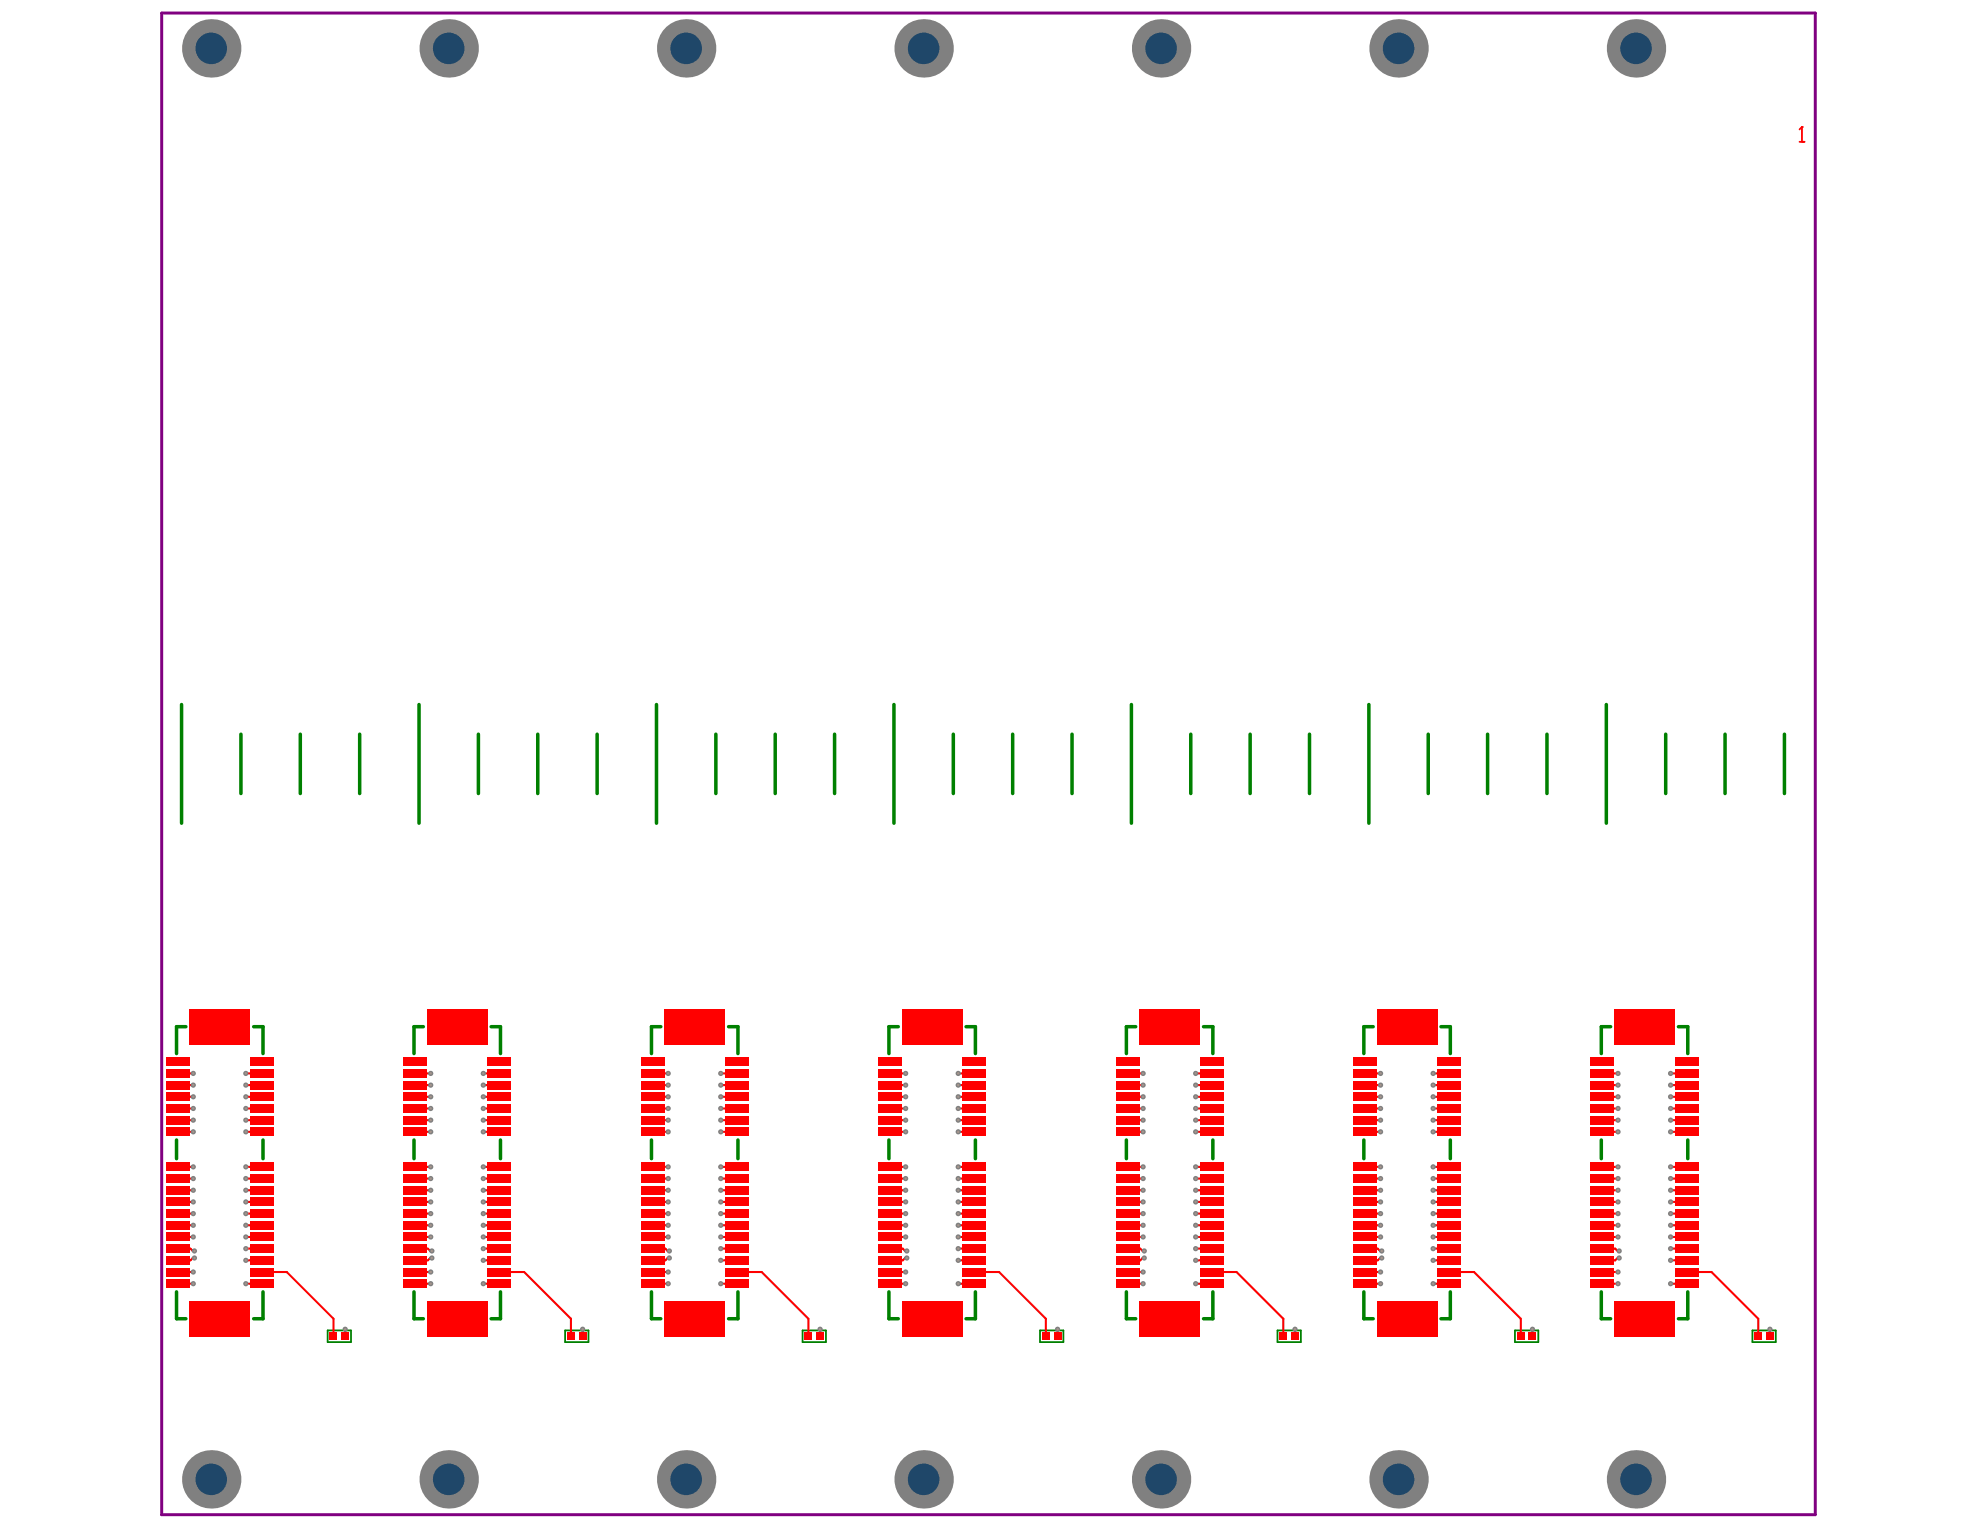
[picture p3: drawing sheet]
<svg xmlns="http://www.w3.org/2000/svg" width="279mm" height="216mm" viewBox="0 0 279 216" stroke-linecap="round" stroke-linejoin="round" font-family="sans-serif">
<path d="M22.8 1.8h233.4v211.9h-233.4z" fill="none" stroke="#800080" stroke-width=".42"/>
<g fill="#a6968d">
<circle cx="235.7" cy="181.1" r=".17"/>
<circle cx="228.3" cy="159.7" r=".17"/>
<circle cx="228.3" cy="164.7" r=".17"/>
<circle cx="235.7" cy="164.7" r=".17"/>
<circle cx="235.7" cy="159.7" r=".17"/>
<circle cx="228.3" cy="151.5" r=".17"/>
<circle cx="235.7" cy="151.5" r=".17"/>
<circle cx="235.7" cy="174.6" r=".17"/>
<circle cx="228.3" cy="179.5" r=".16"/>
<circle cx="249.8" cy="187.6" r=".16"/>
<circle cx="228.3" cy="168" r=".17"/>
<circle cx="235.7" cy="169.6" r=".17"/>
<circle cx="228.3" cy="169.6" r=".17"/>
<circle cx="235.7" cy="171.3" r=".17"/>
<circle cx="228.3" cy="171.3" r=".17"/>
<circle cx="235.7" cy="172.9" r=".17"/>
<circle cx="228.3" cy="172.9" r=".17"/>
<circle cx="235.7" cy="176.2" r=".17"/>
<circle cx="235.7" cy="177.8" r=".17"/>
<circle cx="228.3" cy="181.1" r=".16"/>
<circle cx="235.7" cy="168" r=".17"/>
<circle cx="228.3" cy="166.3" r=".17"/>
<circle cx="235.7" cy="166.3" r=".17"/>
<circle cx="228.3" cy="158.1" r=".17"/>
<circle cx="235.7" cy="158.1" r=".17"/>
<circle cx="228.3" cy="156.4" r=".17"/>
<circle cx="235.7" cy="156.4" r=".17"/>
<circle cx="228.3" cy="154.8" r=".17"/>
<circle cx="235.7" cy="154.8" r=".17"/>
<circle cx="228.3" cy="153.1" r=".17"/>
<circle cx="235.7" cy="153.1" r=".17"/>
<circle cx="228.5" cy="177.5" r=".17"/>
<circle cx="228.5" cy="176.5" r=".17"/>
<circle cx="228.3" cy="174.6" r=".16"/>
<circle cx="202.2" cy="181.1" r=".16"/>
<circle cx="194.8" cy="159.7" r=".17"/>
<circle cx="194.8" cy="164.7" r=".17"/>
<circle cx="202.2" cy="164.7" r=".17"/>
<circle cx="202.2" cy="159.7" r=".17"/>
<circle cx="194.8" cy="151.5" r=".17"/>
<circle cx="202.2" cy="151.5" r=".17"/>
<circle cx="202.2" cy="174.6" r=".16"/>
<circle cx="194.8" cy="179.5" r=".17"/>
<circle cx="216.2" cy="187.6" r=".16"/>
<circle cx="194.8" cy="168" r=".17"/>
<circle cx="202.2" cy="169.6" r=".17"/>
<circle cx="194.8" cy="169.6" r=".17"/>
<circle cx="202.2" cy="171.3" r=".17"/>
<circle cx="194.8" cy="171.3" r=".17"/>
<circle cx="202.2" cy="172.9" r=".17"/>
<circle cx="194.8" cy="172.9" r=".17"/>
<circle cx="202.2" cy="176.2" r=".17"/>
<circle cx="202.2" cy="177.8" r=".16"/>
<circle cx="194.8" cy="181.1" r=".16"/>
<circle cx="202.2" cy="168" r=".17"/>
<circle cx="194.8" cy="166.3" r=".17"/>
<circle cx="202.2" cy="166.3" r=".17"/>
<circle cx="194.8" cy="158.1" r=".17"/>
<circle cx="202.2" cy="158.1" r=".17"/>
<circle cx="194.8" cy="156.4" r=".17"/>
<circle cx="202.2" cy="156.4" r=".17"/>
<circle cx="194.8" cy="154.8" r=".17"/>
<circle cx="202.2" cy="154.8" r=".17"/>
<circle cx="194.8" cy="153.1" r=".17"/>
<circle cx="202.2" cy="153.1" r=".17"/>
<circle cx="195" cy="177.5" r=".17"/>
<circle cx="195" cy="176.5" r=".17"/>
<circle cx="194.8" cy="174.6" r=".16"/>
<circle cx="168.7" cy="181.1" r=".16"/>
<circle cx="161.3" cy="159.7" r=".17"/>
<circle cx="161.3" cy="164.7" r=".17"/>
<circle cx="168.7" cy="164.7" r=".17"/>
<circle cx="168.7" cy="159.7" r=".17"/>
<circle cx="161.3" cy="151.5" r=".17"/>
<circle cx="168.7" cy="151.5" r=".17"/>
<circle cx="168.7" cy="174.6" r=".16"/>
<circle cx="161.3" cy="179.5" r=".16"/>
<circle cx="182.7" cy="187.6" r=".16"/>
<circle cx="161.3" cy="168" r=".17"/>
<circle cx="168.7" cy="169.6" r=".17"/>
<circle cx="161.3" cy="169.6" r=".17"/>
<circle cx="168.7" cy="171.3" r=".17"/>
<circle cx="161.3" cy="171.3" r=".17"/>
<circle cx="168.7" cy="172.9" r=".17"/>
<circle cx="161.3" cy="172.9" r=".17"/>
<circle cx="168.7" cy="176.2" r=".17"/>
<circle cx="168.7" cy="177.8" r=".16"/>
<circle cx="161.3" cy="181.1" r=".16"/>
<circle cx="168.7" cy="168" r=".17"/>
<circle cx="161.3" cy="166.3" r=".17"/>
<circle cx="168.7" cy="166.3" r=".17"/>
<circle cx="161.3" cy="158.1" r=".17"/>
<circle cx="168.7" cy="158.1" r=".17"/>
<circle cx="161.3" cy="156.4" r=".17"/>
<circle cx="168.7" cy="156.4" r=".17"/>
<circle cx="161.3" cy="154.8" r=".17"/>
<circle cx="168.7" cy="154.8" r=".17"/>
<circle cx="161.3" cy="153.1" r=".17"/>
<circle cx="168.7" cy="153.1" r=".17"/>
<circle cx="161.5" cy="177.5" r=".17"/>
<circle cx="161.5" cy="176.5" r=".17"/>
<circle cx="161.3" cy="174.6" r=".16"/>
<circle cx="135.2" cy="181.1" r=".16"/>
<circle cx="127.8" cy="159.7" r=".17"/>
<circle cx="127.8" cy="164.7" r=".17"/>
<circle cx="135.2" cy="164.7" r=".17"/>
<circle cx="135.2" cy="159.7" r=".17"/>
<circle cx="127.8" cy="151.5" r=".17"/>
<circle cx="135.2" cy="151.5" r=".17"/>
<circle cx="135.2" cy="174.6" r=".16"/>
<circle cx="127.8" cy="179.5" r=".16"/>
<circle cx="149.2" cy="187.6" r=".17"/>
<circle cx="127.8" cy="168" r=".17"/>
<circle cx="135.2" cy="169.6" r=".17"/>
<circle cx="127.8" cy="169.6" r=".17"/>
<circle cx="135.2" cy="171.3" r=".17"/>
<circle cx="127.8" cy="171.3" r=".17"/>
<circle cx="135.2" cy="172.9" r=".17"/>
<circle cx="127.8" cy="172.9" r=".17"/>
<circle cx="135.2" cy="176.2" r=".17"/>
<circle cx="135.2" cy="177.8" r=".16"/>
<circle cx="127.8" cy="181.1" r=".16"/>
<circle cx="135.2" cy="168" r=".17"/>
<circle cx="127.8" cy="166.3" r=".17"/>
<circle cx="135.2" cy="166.3" r=".17"/>
<circle cx="127.8" cy="158.1" r=".17"/>
<circle cx="135.2" cy="158.1" r=".17"/>
<circle cx="127.8" cy="156.4" r=".17"/>
<circle cx="135.2" cy="156.4" r=".17"/>
<circle cx="127.8" cy="154.8" r=".17"/>
<circle cx="135.2" cy="154.8" r=".17"/>
<circle cx="127.8" cy="153.1" r=".17"/>
<circle cx="135.2" cy="153.1" r=".17"/>
<circle cx="128" cy="177.5" r=".17"/>
<circle cx="128" cy="176.5" r=".17"/>
<circle cx="127.8" cy="174.6" r=".16"/>
<circle cx="101.7" cy="181.1" r=".16"/>
<circle cx="94.3" cy="159.7" r=".17"/>
<circle cx="94.3" cy="164.7" r=".17"/>
<circle cx="101.7" cy="164.7" r=".17"/>
<circle cx="101.7" cy="159.7" r=".17"/>
<circle cx="94.3" cy="151.5" r=".17"/>
<circle cx="101.7" cy="151.5" r=".17"/>
<circle cx="101.7" cy="174.6" r=".16"/>
<circle cx="94.3" cy="179.5" r=".17"/>
<circle cx="115.7" cy="187.6" r=".16"/>
<circle cx="94.3" cy="168" r=".17"/>
<circle cx="101.7" cy="169.6" r=".17"/>
<circle cx="94.3" cy="169.6" r=".17"/>
<circle cx="101.7" cy="171.3" r=".17"/>
<circle cx="94.3" cy="171.3" r=".17"/>
<circle cx="101.7" cy="172.9" r=".17"/>
<circle cx="94.3" cy="172.9" r=".17"/>
<circle cx="101.7" cy="176.2" r=".17"/>
<circle cx="101.7" cy="177.8" r=".16"/>
<circle cx="94.3" cy="181.1" r=".17"/>
<circle cx="101.7" cy="168" r=".17"/>
<circle cx="94.3" cy="166.3" r=".17"/>
<circle cx="101.7" cy="166.3" r=".17"/>
<circle cx="94.3" cy="158.1" r=".17"/>
<circle cx="101.7" cy="158.1" r=".17"/>
<circle cx="94.3" cy="156.4" r=".17"/>
<circle cx="101.7" cy="156.4" r=".17"/>
<circle cx="94.3" cy="154.8" r=".17"/>
<circle cx="101.7" cy="154.8" r=".17"/>
<circle cx="94.3" cy="153.1" r=".17"/>
<circle cx="101.7" cy="153.1" r=".17"/>
<circle cx="94.5" cy="177.5" r=".17"/>
<circle cx="94.5" cy="176.5" r=".17"/>
<circle cx="94.3" cy="174.6" r=".17"/>
<circle cx="68.2" cy="181.1" r=".16"/>
<circle cx="60.8" cy="159.7" r=".17"/>
<circle cx="60.8" cy="164.7" r=".17"/>
<circle cx="68.2" cy="164.7" r=".17"/>
<circle cx="68.2" cy="159.7" r=".17"/>
<circle cx="60.8" cy="151.5" r=".17"/>
<circle cx="68.2" cy="151.5" r=".17"/>
<circle cx="68.2" cy="174.6" r=".16"/>
<circle cx="60.8" cy="179.5" r=".16"/>
<circle cx="82.2" cy="187.6" r=".16"/>
<circle cx="60.8" cy="168" r=".17"/>
<circle cx="68.2" cy="169.6" r=".17"/>
<circle cx="60.8" cy="169.6" r=".17"/>
<circle cx="68.2" cy="171.3" r=".17"/>
<circle cx="60.8" cy="171.3" r=".17"/>
<circle cx="68.2" cy="172.9" r=".17"/>
<circle cx="60.8" cy="172.9" r=".17"/>
<circle cx="68.2" cy="176.2" r=".17"/>
<circle cx="68.2" cy="177.8" r=".16"/>
<circle cx="60.8" cy="181.1" r=".16"/>
<circle cx="68.2" cy="168" r=".17"/>
<circle cx="60.8" cy="166.3" r=".17"/>
<circle cx="68.2" cy="166.3" r=".17"/>
<circle cx="60.8" cy="158.1" r=".17"/>
<circle cx="68.2" cy="158.1" r=".17"/>
<circle cx="60.8" cy="156.4" r=".17"/>
<circle cx="68.2" cy="156.4" r=".17"/>
<circle cx="60.8" cy="154.8" r=".17"/>
<circle cx="68.2" cy="154.8" r=".17"/>
<circle cx="60.8" cy="153.1" r=".17"/>
<circle cx="68.2" cy="153.1" r=".17"/>
<circle cx="60.9" cy="177.5" r=".17"/>
<circle cx="60.9" cy="176.5" r=".17"/>
<circle cx="60.8" cy="174.6" r=".16"/>
<circle cx="27.3" cy="174.6" r=".16"/>
<circle cx="27.4" cy="176.5" r=".17"/>
<circle cx="27.4" cy="177.5" r=".17"/>
<circle cx="34.7" cy="153.1" r=".17"/>
<circle cx="27.3" cy="153.1" r=".17"/>
<circle cx="34.7" cy="154.8" r=".17"/>
<circle cx="27.3" cy="154.8" r=".17"/>
<circle cx="34.7" cy="156.4" r=".17"/>
<circle cx="27.3" cy="156.4" r=".17"/>
<circle cx="34.7" cy="158.1" r=".17"/>
<circle cx="27.3" cy="158.1" r=".17"/>
<circle cx="34.7" cy="166.3" r=".17"/>
<circle cx="27.3" cy="166.3" r=".17"/>
<circle cx="34.7" cy="168" r=".17"/>
<circle cx="27.3" cy="181.1" r=".16"/>
<circle cx="34.7" cy="177.8" r=".16"/>
<circle cx="34.7" cy="176.2" r=".17"/>
<circle cx="27.3" cy="172.9" r=".17"/>
<circle cx="34.7" cy="172.9" r=".17"/>
<circle cx="27.3" cy="171.3" r=".17"/>
<circle cx="34.7" cy="171.3" r=".17"/>
<circle cx="27.3" cy="169.6" r=".17"/>
<circle cx="34.7" cy="169.6" r=".17"/>
<circle cx="27.3" cy="168" r=".17"/>
<circle cx="48.7" cy="187.6" r=".16"/>
<circle cx="27.3" cy="179.5" r=".16"/>
<circle cx="34.7" cy="174.6" r=".16"/>
<circle cx="34.7" cy="151.5" r=".17"/>
<circle cx="27.3" cy="151.5" r=".17"/>
<circle cx="34.7" cy="159.7" r=".17"/>
<circle cx="34.7" cy="164.7" r=".17"/>
<circle cx="27.3" cy="164.7" r=".17"/>
<circle cx="27.3" cy="159.7" r=".17"/>
<circle cx="34.7" cy="181.1" r=".16"/>
</g>
<g fill="none" stroke="#008000" stroke-width=".49">
<path d="M25.6 99.4v16.8M59.1 99.4v16.8M92.6 99.4v16.8M126.1 99.4v16.8M159.7 99.4v16.8M193.2 99.4v16.8M226.7 99.4v16.8M34 103.6v8.4M42.4 103.6v8.4M50.8 103.6v8.4M67.5 103.6v8.4M75.9 103.6v8.4"/>
<path d="M84.3 103.6v8.4M101 103.6v8.4M109.4 103.6v8.4M117.8 103.6v8.4M134.5 103.6v8.4M142.9 103.6v8.4M151.3 103.6v8.4M168 103.6v8.4M176.4 103.6v8.4M184.8 103.6v8.4M201.5 103.6v8.4M209.9 103.6v8.4"/>
<path d="M218.3 103.6v8.4M235 103.6v8.4M243.4 103.6v8.4M251.8 103.6v8.4M26.2 144.9h-1.3v3.8M35.8 144.9h1.3v3.8M59.7 144.9h-1.3v3.8M69.3 144.9h1.3v3.8M93.2 144.9h-1.3v3.8M102.8 144.9h1.3v3.8M126.8 144.9h-1.4v3.8M136.3 144.9h1.3v3.8"/>
<path d="M160.3 144.9h-1.4v3.8M169.8 144.9h1.3v3.8M193.8 144.9h-1.3v3.8M203.3 144.9h1.4v3.8M227.3 144.9h-1.3v3.8M236.8 144.9h1.4v3.8M24.9 160.9v2.6M37.1 160.9v2.6M58.4 160.9v2.6M70.6 160.9v2.6M91.9 160.9v2.6M104.1 160.9v2.6"/>
<path d="M125.4 160.9v2.6M137.6 160.9v2.6M158.9 160.9v2.6M171.1 160.9v2.6M192.5 160.9v2.6M204.7 160.9v2.6M226 160.9v2.6M238.2 160.9v2.6M24.9 182.3v3.8h1.3M37.1 182.3v3.8h-1.3M58.4 182.3v3.8h1.3M70.6 182.3v3.8h-1.3"/>
<path d="M91.9 182.3v3.8h1.3M104.1 182.3v3.8h-1.3M125.4 182.3v3.8h1.4M137.6 182.3v3.8h-1.3M158.9 182.3v3.8h1.4M171.1 182.3v3.8h-1.3M192.5 182.3v3.8h1.3M204.7 182.3v3.8h-1.4M226 182.3v3.8h1.3M238.2 182.3v3.8h-1.4"/>
</g>
<path d="M46.2 187.7h3.3v1.7h-3.3zM79.7 187.7h3.3v1.7h-3.3zM113.3 187.7h3.2v1.7h-3.2zM146.8 187.7h3.3v1.7h-3.3zM180.3 187.7h3.3v1.7h-3.3zM213.8 187.7h3.3v1.7h-3.3zM247.3 187.7h3.3v1.7h-3.3z" fill="none" stroke="#008000" stroke-width=".25"/>
<g fill="none" stroke="#f00" stroke-width=".29">
<path d="M25.1 158.1h2.2M25.1 159.7h2.2M25.1 156.4h2.2M25.1 154.8h2.2M25.1 153.1h2.2M25.1 151.5h2.2M34.7 158.1h2.3M34.7 159.7h2.3M34.7 156.4h2.3M34.7 154.8h2.3M34.7 153.1h2.3M34.7 151.5h2.3"/>
<path d="M58.6 158.1h2.2M58.6 159.7h2.2M58.6 156.4h2.2M58.6 154.8h2.2M58.6 153.1h2.2M58.6 151.5h2.2M68.2 158.1h2.3M68.2 159.7h2.3M68.2 156.4h2.3M68.2 154.8h2.3M68.2 153.1h2.3M68.2 151.5h2.3"/>
<path d="M92.1 158.1h2.2M92.1 159.7h2.2M92.1 156.4h2.2M92.1 154.8h2.2M92.1 153.1h2.2M92.1 151.5h2.2M101.7 158.1h2.3M101.7 159.7h2.3M101.7 156.4h2.3M101.7 154.8h2.3M101.7 153.1h2.3M101.7 151.5h2.3"/>
<path d="M125.6 158.1h2.2M125.6 159.7h2.2M125.6 156.4h2.2M125.6 154.8h2.2M125.6 153.1h2.2M125.6 151.5h2.2M135.2 158.1h2.3M135.2 159.7h2.3M135.2 156.4h2.3M135.2 154.8h2.3M135.2 153.1h2.3M135.2 151.5h2.3"/>
<path d="M159.1 158.1h2.2M159.1 159.7h2.2M159.1 156.4h2.2M159.1 154.8h2.2M159.1 153.1h2.2M159.1 151.5h2.2M168.7 158.1h2.3M168.7 159.7h2.3M168.7 156.4h2.3M168.7 154.8h2.3M168.7 153.1h2.3M168.7 151.5h2.3"/>
<path d="M192.6 158.1h2.2M192.6 159.7h2.2M192.6 156.4h2.2M192.6 154.8h2.2M192.6 153.1h2.2M192.6 151.5h2.2M202.2 158.1h2.3M202.2 159.7h2.3M202.2 156.4h2.3M202.2 154.8h2.3M202.2 153.1h2.3M202.2 151.5h2.3"/>
<path d="M226.1 158.1h2.2M226.1 159.7h2.2M226.1 156.4h2.2M226.1 154.8h2.2M226.1 153.1h2.2M226.1 151.5h2.2M235.7 158.1h2.3M235.7 159.7h2.3M235.7 156.4h2.3M235.7 154.8h2.3M235.7 153.1h2.3M235.7 151.5h2.3"/>
<path d="M25.1 179.5h2.2M25.1 176.2h1.8l.3 .3h.2M25.1 174.6h2.2M25.1 171.3h2.2M25.1 172.9h2.2M25.1 168h2.2M25.1 169.6h2.2M25.1 166.3h2.2M25.1 164.7h2.2M27.4 177.5h-.2l-.3 .3h-1.8M34.7 177.8h2.3M34.7 176.2h2.3"/>
<path d="M34.7 174.6h2.3M34.7 171.3h2.3M34.7 172.9h2.3M34.7 168h2.3M34.7 169.6h2.3M34.7 166.3h2.3M34.7 164.7h2.3M37 179.5h3.5l6.6 6.6v2.5M58.6 179.5h2.2M58.6 176.2h1.8l.3 .3h.2M58.6 174.6h2.2M58.6 171.3h2.2"/>
<path d="M58.6 172.9h2.2M58.6 168h2.2M58.6 169.6h2.2M58.6 166.3h2.2M58.6 164.7h2.2M60.9 177.5h-.2l-.3 .3h-1.8M68.2 177.8h2.3M68.2 176.2h2.3M68.2 174.6h2.3M68.2 171.3h2.3M68.2 172.9h2.3M68.2 168h2.3"/>
<path d="M68.2 169.6h2.3M68.2 166.3h2.3M68.2 164.7h2.3M70.5 179.5h3.5l6.6 6.6v2.5M92.1 179.5h2.2M92.1 176.2h1.8l.3 .3h.3M92.1 174.6h2.2M92.1 171.3h2.2M92.1 172.9h2.2M92.1 168h2.2M92.1 169.6h2.2M92.1 166.3h2.2"/>
<path d="M92.1 164.7h2.2M94.5 177.5h-.3l-.3 .3h-1.8M101.7 177.8h2.3M101.7 176.2h2.3M101.7 174.6h2.3M101.7 171.3h2.3M101.7 172.9h2.3M101.7 168h2.3M101.7 169.6h2.3M101.7 166.3h2.3M101.7 164.7h2.3M104 179.5h3.5l6.6 6.6v2.5"/>
<path d="M125.6 179.5h2.2M125.6 176.2h1.8l.3 .3h.3M125.6 174.6h2.2M125.6 171.3h2.2M125.6 172.9h2.2M125.6 168h2.2M125.6 169.6h2.2M125.6 166.3h2.2M125.6 164.7h2.2M128 177.5h-.3l-.3 .3h-1.8M135.2 177.8h2.3M135.2 176.2h2.3"/>
<path d="M135.2 174.6h2.3M135.2 171.3h2.3M135.2 172.9h2.3M135.2 168h2.3M135.2 169.6h2.3M135.2 166.3h2.3M135.2 164.7h2.3M137.5 179.5h3.5l6.6 6.6v2.5M159.1 179.5h2.2M159.1 176.2h1.8l.3 .3h.3M159.1 174.6h2.2M159.1 171.3h2.2"/>
<path d="M159.1 172.9h2.2M159.1 168h2.2M159.1 169.6h2.2M159.1 166.3h2.2M159.1 164.7h2.2M161.5 177.5h-.3l-.3 .3h-1.8M168.7 177.8h2.3M168.7 176.2h2.3M168.7 174.6h2.3M168.7 171.3h2.3M168.7 172.9h2.3M168.7 168h2.3"/>
<path d="M168.7 169.6h2.3M168.7 166.3h2.3M168.7 164.7h2.3M171 179.5h3.5l6.6 6.6v2.5M192.6 179.5h2.2M192.6 176.2h1.8l.3 .3h.3M192.6 174.6h2.2M192.6 171.3h2.2M192.6 172.9h2.2M192.6 168h2.2M192.6 169.6h2.2M192.6 166.3h2.2"/>
<path d="M192.6 164.7h2.2M195 177.5h-.3l-.3 .3h-1.8M202.2 177.8h2.3M202.2 176.2h2.3M202.2 174.6h2.3M202.2 171.3h2.3M202.2 172.9h2.3M202.2 168h2.3M202.2 169.6h2.3M202.2 166.3h2.3M202.2 164.7h2.3M204.5 179.5h3.5l6.6 6.6v2.5"/>
<path d="M226.1 179.5h2.2M226.1 176.2h1.8l.4 .3h.2M226.1 174.6h2.2M226.1 171.3h2.2M226.1 172.9h2.2M226.1 168h2.2M226.1 169.6h2.2M226.1 166.3h2.2M226.1 164.7h2.2M228.5 177.5h-.2l-.4 .3h-1.8M235.7 177.8h2.3M235.7 176.2h2.3"/>
<path d="M235.7 174.6h2.3M235.7 171.3h2.3M235.7 172.9h2.3M235.7 168h2.3M235.7 169.6h2.3M235.7 166.3h2.3M235.7 164.7h2.3M238 179.5h3.5l6.6 6.6v2.5M25.1 181.1h2.2M34.7 181.1h2.3M48.7 187.6v1M58.6 181.1h2.2"/>
<path d="M68.2 181.1h2.3M82.2 187.6v1M92.1 181.1h2.2M101.7 181.1h2.3M115.7 187.6v1M125.6 181.1h2.2M135.2 181.1h2.3M149.2 187.6v1M159.1 181.1h2.2M168.7 181.1h2.3M182.7 187.6v1M192.6 181.1h2.2"/>
<path d="M202.2 181.1h2.3M216.2 187.6v1M226.1 181.1h2.2M235.7 181.1h2.3M249.8 187.6v1"/>
</g>
<path d="M254.3 17.9h.1M254.3 17.9v2.1M254.3 17.9l-.4 .4M253.9 20h.7" fill="none" stroke="#f00" stroke-width=".25"/>
<circle cx="235.7" cy="181.1" r=".37" fill="#808080"/>
<circle cx="235.7" cy="181.1" r=".17" fill="#a6968d"/>
<circle cx="228.3" cy="159.7" r=".37" fill="#808080"/>
<circle cx="228.3" cy="159.7" r=".17" fill="#a6968d"/>
<circle cx="228.3" cy="164.7" r=".37" fill="#808080"/>
<circle cx="228.3" cy="164.7" r=".17" fill="#a6968d"/>
<circle cx="235.7" cy="164.7" r=".37" fill="#808080"/>
<circle cx="235.7" cy="164.7" r=".17" fill="#a6968d"/>
<circle cx="235.7" cy="159.7" r=".37" fill="#808080"/>
<circle cx="235.7" cy="159.7" r=".17" fill="#a6968d"/>
<circle cx="228.3" cy="151.5" r=".37" fill="#808080"/>
<circle cx="228.3" cy="151.5" r=".17" fill="#a6968d"/>
<circle cx="235.7" cy="151.5" r=".37" fill="#808080"/>
<circle cx="235.7" cy="151.5" r=".17" fill="#a6968d"/>
<circle cx="235.7" cy="174.6" r=".37" fill="#808080"/>
<circle cx="235.7" cy="174.6" r=".17" fill="#a6968d"/>
<circle cx="228.3" cy="179.5" r=".37" fill="#808080"/>
<circle cx="228.3" cy="179.5" r=".16" fill="#a6968d"/>
<circle cx="249.8" cy="187.6" r=".37" fill="#808080"/>
<circle cx="249.8" cy="187.6" r=".16" fill="#a6968d"/>
<circle cx="228.3" cy="168" r=".37" fill="#808080"/>
<circle cx="228.3" cy="168" r=".17" fill="#a6968d"/>
<circle cx="235.7" cy="169.6" r=".37" fill="#808080"/>
<circle cx="235.7" cy="169.6" r=".17" fill="#a6968d"/>
<circle cx="228.3" cy="169.6" r=".37" fill="#808080"/>
<circle cx="228.3" cy="169.6" r=".17" fill="#a6968d"/>
<circle cx="235.7" cy="171.3" r=".37" fill="#808080"/>
<circle cx="235.7" cy="171.3" r=".17" fill="#a6968d"/>
<circle cx="228.3" cy="171.3" r=".37" fill="#808080"/>
<circle cx="228.3" cy="171.3" r=".17" fill="#a6968d"/>
<circle cx="235.7" cy="172.9" r=".37" fill="#808080"/>
<circle cx="235.7" cy="172.9" r=".17" fill="#a6968d"/>
<circle cx="228.3" cy="172.9" r=".37" fill="#808080"/>
<circle cx="228.3" cy="172.9" r=".17" fill="#a6968d"/>
<circle cx="235.7" cy="176.2" r=".37" fill="#808080"/>
<circle cx="235.7" cy="176.2" r=".17" fill="#a6968d"/>
<circle cx="235.7" cy="177.8" r=".37" fill="#808080"/>
<circle cx="235.7" cy="177.8" r=".17" fill="#a6968d"/>
<circle cx="228.3" cy="181.1" r=".37" fill="#808080"/>
<circle cx="228.3" cy="181.1" r=".16" fill="#a6968d"/>
<circle cx="235.7" cy="168" r=".37" fill="#808080"/>
<circle cx="235.7" cy="168" r=".17" fill="#a6968d"/>
<circle cx="228.3" cy="166.3" r=".37" fill="#808080"/>
<circle cx="228.3" cy="166.3" r=".17" fill="#a6968d"/>
<circle cx="235.7" cy="166.3" r=".37" fill="#808080"/>
<circle cx="235.7" cy="166.3" r=".17" fill="#a6968d"/>
<circle cx="228.3" cy="158.1" r=".37" fill="#808080"/>
<circle cx="228.3" cy="158.1" r=".17" fill="#a6968d"/>
<circle cx="235.7" cy="158.1" r=".37" fill="#808080"/>
<circle cx="235.7" cy="158.1" r=".17" fill="#a6968d"/>
<circle cx="228.3" cy="156.4" r=".37" fill="#808080"/>
<circle cx="228.3" cy="156.4" r=".17" fill="#a6968d"/>
<circle cx="235.7" cy="156.4" r=".37" fill="#808080"/>
<circle cx="235.7" cy="156.4" r=".17" fill="#a6968d"/>
<circle cx="228.3" cy="154.8" r=".37" fill="#808080"/>
<circle cx="228.3" cy="154.8" r=".17" fill="#a6968d"/>
<circle cx="235.7" cy="154.8" r=".37" fill="#808080"/>
<circle cx="235.7" cy="154.8" r=".17" fill="#a6968d"/>
<circle cx="228.3" cy="153.1" r=".37" fill="#808080"/>
<circle cx="228.3" cy="153.1" r=".17" fill="#a6968d"/>
<circle cx="235.7" cy="153.1" r=".37" fill="#808080"/>
<circle cx="235.7" cy="153.1" r=".17" fill="#a6968d"/>
<circle cx="228.5" cy="177.5" r=".37" fill="#808080"/>
<circle cx="228.5" cy="177.5" r=".17" fill="#a6968d"/>
<circle cx="228.5" cy="176.5" r=".37" fill="#808080"/>
<circle cx="228.5" cy="176.5" r=".17" fill="#a6968d"/>
<circle cx="228.3" cy="174.6" r=".37" fill="#808080"/>
<circle cx="228.3" cy="174.6" r=".16" fill="#a6968d"/>
<circle cx="202.2" cy="181.1" r=".37" fill="#808080"/>
<circle cx="202.2" cy="181.1" r=".16" fill="#a6968d"/>
<circle cx="194.8" cy="159.7" r=".37" fill="#808080"/>
<circle cx="194.8" cy="159.7" r=".17" fill="#a6968d"/>
<circle cx="194.8" cy="164.7" r=".37" fill="#808080"/>
<circle cx="194.8" cy="164.7" r=".17" fill="#a6968d"/>
<circle cx="202.2" cy="164.7" r=".37" fill="#808080"/>
<circle cx="202.2" cy="164.7" r=".17" fill="#a6968d"/>
<circle cx="202.2" cy="159.7" r=".37" fill="#808080"/>
<circle cx="202.2" cy="159.7" r=".17" fill="#a6968d"/>
<circle cx="194.8" cy="151.5" r=".37" fill="#808080"/>
<circle cx="194.8" cy="151.5" r=".17" fill="#a6968d"/>
<circle cx="202.2" cy="151.5" r=".37" fill="#808080"/>
<circle cx="202.2" cy="151.5" r=".17" fill="#a6968d"/>
<circle cx="202.2" cy="174.6" r=".37" fill="#808080"/>
<circle cx="202.2" cy="174.6" r=".16" fill="#a6968d"/>
<circle cx="194.8" cy="179.5" r=".37" fill="#808080"/>
<circle cx="194.8" cy="179.5" r=".17" fill="#a6968d"/>
<circle cx="216.2" cy="187.6" r=".37" fill="#808080"/>
<circle cx="216.2" cy="187.6" r=".16" fill="#a6968d"/>
<circle cx="194.8" cy="168" r=".37" fill="#808080"/>
<circle cx="194.8" cy="168" r=".17" fill="#a6968d"/>
<circle cx="202.2" cy="169.6" r=".37" fill="#808080"/>
<circle cx="202.2" cy="169.6" r=".17" fill="#a6968d"/>
<circle cx="194.8" cy="169.6" r=".37" fill="#808080"/>
<circle cx="194.8" cy="169.6" r=".17" fill="#a6968d"/>
<circle cx="202.2" cy="171.3" r=".37" fill="#808080"/>
<circle cx="202.2" cy="171.3" r=".17" fill="#a6968d"/>
<circle cx="194.8" cy="171.3" r=".37" fill="#808080"/>
<circle cx="194.8" cy="171.3" r=".17" fill="#a6968d"/>
<circle cx="202.2" cy="172.9" r=".37" fill="#808080"/>
<circle cx="202.2" cy="172.9" r=".17" fill="#a6968d"/>
<circle cx="194.8" cy="172.9" r=".37" fill="#808080"/>
<circle cx="194.8" cy="172.9" r=".17" fill="#a6968d"/>
<circle cx="202.2" cy="176.2" r=".37" fill="#808080"/>
<circle cx="202.2" cy="176.2" r=".17" fill="#a6968d"/>
<circle cx="202.2" cy="177.8" r=".37" fill="#808080"/>
<circle cx="202.2" cy="177.8" r=".16" fill="#a6968d"/>
<circle cx="194.8" cy="181.1" r=".37" fill="#808080"/>
<circle cx="194.8" cy="181.1" r=".16" fill="#a6968d"/>
<circle cx="202.2" cy="168" r=".37" fill="#808080"/>
<circle cx="202.2" cy="168" r=".17" fill="#a6968d"/>
<circle cx="194.8" cy="166.3" r=".37" fill="#808080"/>
<circle cx="194.8" cy="166.3" r=".17" fill="#a6968d"/>
<circle cx="202.2" cy="166.3" r=".37" fill="#808080"/>
<circle cx="202.2" cy="166.3" r=".17" fill="#a6968d"/>
<circle cx="194.8" cy="158.1" r=".37" fill="#808080"/>
<circle cx="194.8" cy="158.1" r=".17" fill="#a6968d"/>
<circle cx="202.2" cy="158.1" r=".37" fill="#808080"/>
<circle cx="202.2" cy="158.1" r=".17" fill="#a6968d"/>
<circle cx="194.8" cy="156.4" r=".37" fill="#808080"/>
<circle cx="194.8" cy="156.4" r=".17" fill="#a6968d"/>
<circle cx="202.2" cy="156.4" r=".37" fill="#808080"/>
<circle cx="202.2" cy="156.4" r=".17" fill="#a6968d"/>
<circle cx="194.8" cy="154.8" r=".37" fill="#808080"/>
<circle cx="194.8" cy="154.8" r=".17" fill="#a6968d"/>
<circle cx="202.2" cy="154.8" r=".37" fill="#808080"/>
<circle cx="202.2" cy="154.8" r=".17" fill="#a6968d"/>
<circle cx="194.8" cy="153.1" r=".37" fill="#808080"/>
<circle cx="194.8" cy="153.1" r=".17" fill="#a6968d"/>
<circle cx="202.2" cy="153.1" r=".37" fill="#808080"/>
<circle cx="202.2" cy="153.1" r=".17" fill="#a6968d"/>
<circle cx="195" cy="177.5" r=".37" fill="#808080"/>
<circle cx="195" cy="177.5" r=".17" fill="#a6968d"/>
<circle cx="195" cy="176.5" r=".37" fill="#808080"/>
<circle cx="195" cy="176.5" r=".17" fill="#a6968d"/>
<circle cx="194.8" cy="174.6" r=".37" fill="#808080"/>
<circle cx="194.8" cy="174.6" r=".16" fill="#a6968d"/>
<circle cx="168.7" cy="181.1" r=".37" fill="#808080"/>
<circle cx="168.7" cy="181.1" r=".16" fill="#a6968d"/>
<circle cx="161.3" cy="159.7" r=".37" fill="#808080"/>
<circle cx="161.3" cy="159.7" r=".17" fill="#a6968d"/>
<circle cx="161.3" cy="164.7" r=".37" fill="#808080"/>
<circle cx="161.3" cy="164.7" r=".17" fill="#a6968d"/>
<circle cx="168.7" cy="164.7" r=".37" fill="#808080"/>
<circle cx="168.7" cy="164.7" r=".17" fill="#a6968d"/>
<circle cx="168.7" cy="159.7" r=".37" fill="#808080"/>
<circle cx="168.7" cy="159.7" r=".17" fill="#a6968d"/>
<circle cx="161.3" cy="151.5" r=".37" fill="#808080"/>
<circle cx="161.3" cy="151.5" r=".17" fill="#a6968d"/>
<circle cx="168.7" cy="151.5" r=".37" fill="#808080"/>
<circle cx="168.7" cy="151.5" r=".17" fill="#a6968d"/>
<circle cx="168.7" cy="174.6" r=".37" fill="#808080"/>
<circle cx="168.7" cy="174.6" r=".16" fill="#a6968d"/>
<circle cx="161.3" cy="179.5" r=".37" fill="#808080"/>
<circle cx="161.3" cy="179.5" r=".16" fill="#a6968d"/>
<circle cx="182.7" cy="187.6" r=".37" fill="#808080"/>
<circle cx="182.7" cy="187.6" r=".16" fill="#a6968d"/>
<circle cx="161.3" cy="168" r=".37" fill="#808080"/>
<circle cx="161.3" cy="168" r=".17" fill="#a6968d"/>
<circle cx="168.7" cy="169.6" r=".37" fill="#808080"/>
<circle cx="168.7" cy="169.6" r=".17" fill="#a6968d"/>
<circle cx="161.3" cy="169.6" r=".37" fill="#808080"/>
<circle cx="161.3" cy="169.6" r=".17" fill="#a6968d"/>
<circle cx="168.7" cy="171.3" r=".37" fill="#808080"/>
<circle cx="168.7" cy="171.3" r=".17" fill="#a6968d"/>
<circle cx="161.3" cy="171.3" r=".37" fill="#808080"/>
<circle cx="161.3" cy="171.3" r=".17" fill="#a6968d"/>
<circle cx="168.7" cy="172.9" r=".37" fill="#808080"/>
<circle cx="168.7" cy="172.9" r=".17" fill="#a6968d"/>
<circle cx="161.3" cy="172.9" r=".37" fill="#808080"/>
<circle cx="161.3" cy="172.9" r=".17" fill="#a6968d"/>
<circle cx="168.7" cy="176.2" r=".37" fill="#808080"/>
<circle cx="168.7" cy="176.2" r=".17" fill="#a6968d"/>
<circle cx="168.7" cy="177.8" r=".37" fill="#808080"/>
<circle cx="168.7" cy="177.8" r=".16" fill="#a6968d"/>
<circle cx="161.3" cy="181.1" r=".37" fill="#808080"/>
<circle cx="161.3" cy="181.1" r=".16" fill="#a6968d"/>
<circle cx="168.7" cy="168" r=".37" fill="#808080"/>
<circle cx="168.7" cy="168" r=".17" fill="#a6968d"/>
<circle cx="161.3" cy="166.3" r=".37" fill="#808080"/>
<circle cx="161.3" cy="166.3" r=".17" fill="#a6968d"/>
<circle cx="168.7" cy="166.3" r=".37" fill="#808080"/>
<circle cx="168.7" cy="166.3" r=".17" fill="#a6968d"/>
<circle cx="161.3" cy="158.1" r=".37" fill="#808080"/>
<circle cx="161.3" cy="158.1" r=".17" fill="#a6968d"/>
<circle cx="168.7" cy="158.1" r=".37" fill="#808080"/>
<circle cx="168.7" cy="158.1" r=".17" fill="#a6968d"/>
<circle cx="161.3" cy="156.4" r=".37" fill="#808080"/>
<circle cx="161.3" cy="156.4" r=".17" fill="#a6968d"/>
<circle cx="168.7" cy="156.4" r=".37" fill="#808080"/>
<circle cx="168.7" cy="156.4" r=".17" fill="#a6968d"/>
<circle cx="161.3" cy="154.8" r=".37" fill="#808080"/>
<circle cx="161.3" cy="154.8" r=".17" fill="#a6968d"/>
<circle cx="168.7" cy="154.8" r=".37" fill="#808080"/>
<circle cx="168.7" cy="154.8" r=".17" fill="#a6968d"/>
<circle cx="161.3" cy="153.1" r=".37" fill="#808080"/>
<circle cx="161.3" cy="153.1" r=".17" fill="#a6968d"/>
<circle cx="168.7" cy="153.1" r=".37" fill="#808080"/>
<circle cx="168.7" cy="153.1" r=".17" fill="#a6968d"/>
<circle cx="161.5" cy="177.5" r=".37" fill="#808080"/>
<circle cx="161.5" cy="177.5" r=".17" fill="#a6968d"/>
<circle cx="161.5" cy="176.5" r=".37" fill="#808080"/>
<circle cx="161.5" cy="176.5" r=".17" fill="#a6968d"/>
<circle cx="161.3" cy="174.6" r=".37" fill="#808080"/>
<circle cx="161.3" cy="174.6" r=".16" fill="#a6968d"/>
<circle cx="135.2" cy="181.1" r=".37" fill="#808080"/>
<circle cx="135.2" cy="181.1" r=".16" fill="#a6968d"/>
<circle cx="127.8" cy="159.7" r=".37" fill="#808080"/>
<circle cx="127.8" cy="159.7" r=".17" fill="#a6968d"/>
<circle cx="127.8" cy="164.7" r=".37" fill="#808080"/>
<circle cx="127.8" cy="164.7" r=".17" fill="#a6968d"/>
<circle cx="135.2" cy="164.7" r=".37" fill="#808080"/>
<circle cx="135.2" cy="164.7" r=".17" fill="#a6968d"/>
<circle cx="135.2" cy="159.7" r=".37" fill="#808080"/>
<circle cx="135.2" cy="159.7" r=".17" fill="#a6968d"/>
<circle cx="127.8" cy="151.5" r=".37" fill="#808080"/>
<circle cx="127.8" cy="151.5" r=".17" fill="#a6968d"/>
<circle cx="135.2" cy="151.5" r=".37" fill="#808080"/>
<circle cx="135.2" cy="151.5" r=".17" fill="#a6968d"/>
<circle cx="135.2" cy="174.6" r=".37" fill="#808080"/>
<circle cx="135.2" cy="174.6" r=".16" fill="#a6968d"/>
<circle cx="127.8" cy="179.5" r=".37" fill="#808080"/>
<circle cx="127.8" cy="179.5" r=".16" fill="#a6968d"/>
<circle cx="149.2" cy="187.6" r=".37" fill="#808080"/>
<circle cx="149.2" cy="187.6" r=".17" fill="#a6968d"/>
<circle cx="127.8" cy="168" r=".37" fill="#808080"/>
<circle cx="127.8" cy="168" r=".17" fill="#a6968d"/>
<circle cx="135.2" cy="169.6" r=".37" fill="#808080"/>
<circle cx="135.2" cy="169.6" r=".17" fill="#a6968d"/>
<circle cx="127.8" cy="169.6" r=".37" fill="#808080"/>
<circle cx="127.8" cy="169.6" r=".17" fill="#a6968d"/>
<circle cx="135.2" cy="171.3" r=".37" fill="#808080"/>
<circle cx="135.2" cy="171.3" r=".17" fill="#a6968d"/>
<circle cx="127.8" cy="171.3" r=".37" fill="#808080"/>
<circle cx="127.8" cy="171.3" r=".17" fill="#a6968d"/>
<circle cx="135.2" cy="172.9" r=".37" fill="#808080"/>
<circle cx="135.2" cy="172.9" r=".17" fill="#a6968d"/>
<circle cx="127.8" cy="172.9" r=".37" fill="#808080"/>
<circle cx="127.8" cy="172.9" r=".17" fill="#a6968d"/>
<circle cx="135.2" cy="176.2" r=".37" fill="#808080"/>
<circle cx="135.2" cy="176.2" r=".17" fill="#a6968d"/>
<circle cx="135.2" cy="177.8" r=".37" fill="#808080"/>
<circle cx="135.2" cy="177.8" r=".16" fill="#a6968d"/>
<circle cx="127.8" cy="181.1" r=".37" fill="#808080"/>
<circle cx="127.8" cy="181.1" r=".16" fill="#a6968d"/>
<circle cx="135.2" cy="168" r=".37" fill="#808080"/>
<circle cx="135.2" cy="168" r=".17" fill="#a6968d"/>
<circle cx="127.8" cy="166.3" r=".37" fill="#808080"/>
<circle cx="127.8" cy="166.3" r=".17" fill="#a6968d"/>
<circle cx="135.2" cy="166.3" r=".37" fill="#808080"/>
<circle cx="135.2" cy="166.3" r=".17" fill="#a6968d"/>
<circle cx="127.8" cy="158.1" r=".37" fill="#808080"/>
<circle cx="127.8" cy="158.1" r=".17" fill="#a6968d"/>
<circle cx="135.2" cy="158.1" r=".37" fill="#808080"/>
<circle cx="135.2" cy="158.1" r=".17" fill="#a6968d"/>
<circle cx="127.8" cy="156.4" r=".37" fill="#808080"/>
<circle cx="127.8" cy="156.4" r=".17" fill="#a6968d"/>
<circle cx="135.2" cy="156.4" r=".37" fill="#808080"/>
<circle cx="135.2" cy="156.4" r=".17" fill="#a6968d"/>
<circle cx="127.8" cy="154.8" r=".37" fill="#808080"/>
<circle cx="127.8" cy="154.8" r=".17" fill="#a6968d"/>
<circle cx="135.2" cy="154.8" r=".37" fill="#808080"/>
<circle cx="135.2" cy="154.8" r=".17" fill="#a6968d"/>
<circle cx="127.8" cy="153.1" r=".37" fill="#808080"/>
<circle cx="127.8" cy="153.1" r=".17" fill="#a6968d"/>
<circle cx="135.2" cy="153.1" r=".37" fill="#808080"/>
<circle cx="135.2" cy="153.1" r=".17" fill="#a6968d"/>
<circle cx="128" cy="177.5" r=".37" fill="#808080"/>
<circle cx="128" cy="177.5" r=".17" fill="#a6968d"/>
<circle cx="128" cy="176.5" r=".37" fill="#808080"/>
<circle cx="128" cy="176.5" r=".17" fill="#a6968d"/>
<circle cx="127.8" cy="174.6" r=".37" fill="#808080"/>
<circle cx="127.8" cy="174.6" r=".16" fill="#a6968d"/>
<circle cx="101.7" cy="181.1" r=".37" fill="#808080"/>
<circle cx="101.7" cy="181.1" r=".16" fill="#a6968d"/>
<circle cx="94.3" cy="159.7" r=".37" fill="#808080"/>
<circle cx="94.3" cy="159.7" r=".17" fill="#a6968d"/>
<circle cx="94.3" cy="164.7" r=".37" fill="#808080"/>
<circle cx="94.3" cy="164.7" r=".17" fill="#a6968d"/>
<circle cx="101.7" cy="164.7" r=".37" fill="#808080"/>
<circle cx="101.7" cy="164.7" r=".17" fill="#a6968d"/>
<circle cx="101.7" cy="159.7" r=".37" fill="#808080"/>
<circle cx="101.7" cy="159.7" r=".17" fill="#a6968d"/>
<circle cx="94.3" cy="151.5" r=".37" fill="#808080"/>
<circle cx="94.3" cy="151.5" r=".17" fill="#a6968d"/>
<circle cx="101.7" cy="151.5" r=".37" fill="#808080"/>
<circle cx="101.7" cy="151.5" r=".17" fill="#a6968d"/>
<circle cx="101.7" cy="174.6" r=".37" fill="#808080"/>
<circle cx="101.7" cy="174.6" r=".16" fill="#a6968d"/>
<circle cx="94.3" cy="179.5" r=".37" fill="#808080"/>
<circle cx="94.3" cy="179.5" r=".17" fill="#a6968d"/>
<circle cx="115.7" cy="187.6" r=".37" fill="#808080"/>
<circle cx="115.7" cy="187.6" r=".16" fill="#a6968d"/>
<circle cx="94.3" cy="168" r=".37" fill="#808080"/>
<circle cx="94.3" cy="168" r=".17" fill="#a6968d"/>
<circle cx="101.7" cy="169.6" r=".37" fill="#808080"/>
<circle cx="101.7" cy="169.6" r=".17" fill="#a6968d"/>
<circle cx="94.3" cy="169.6" r=".37" fill="#808080"/>
<circle cx="94.3" cy="169.6" r=".17" fill="#a6968d"/>
<circle cx="101.7" cy="171.3" r=".37" fill="#808080"/>
<circle cx="101.7" cy="171.3" r=".17" fill="#a6968d"/>
<circle cx="94.3" cy="171.3" r=".37" fill="#808080"/>
<circle cx="94.3" cy="171.3" r=".17" fill="#a6968d"/>
<circle cx="101.7" cy="172.9" r=".37" fill="#808080"/>
<circle cx="101.7" cy="172.9" r=".17" fill="#a6968d"/>
<circle cx="94.3" cy="172.9" r=".37" fill="#808080"/>
<circle cx="94.3" cy="172.9" r=".17" fill="#a6968d"/>
<circle cx="101.7" cy="176.2" r=".37" fill="#808080"/>
<circle cx="101.7" cy="176.2" r=".17" fill="#a6968d"/>
<circle cx="101.7" cy="177.8" r=".37" fill="#808080"/>
<circle cx="101.7" cy="177.8" r=".16" fill="#a6968d"/>
<circle cx="94.3" cy="181.1" r=".37" fill="#808080"/>
<circle cx="94.3" cy="181.1" r=".17" fill="#a6968d"/>
<circle cx="101.7" cy="168" r=".37" fill="#808080"/>
<circle cx="101.7" cy="168" r=".17" fill="#a6968d"/>
<circle cx="94.3" cy="166.3" r=".37" fill="#808080"/>
<circle cx="94.3" cy="166.3" r=".17" fill="#a6968d"/>
<circle cx="101.7" cy="166.3" r=".37" fill="#808080"/>
<circle cx="101.7" cy="166.3" r=".17" fill="#a6968d"/>
<circle cx="94.3" cy="158.1" r=".37" fill="#808080"/>
<circle cx="94.3" cy="158.1" r=".17" fill="#a6968d"/>
<circle cx="101.7" cy="158.1" r=".37" fill="#808080"/>
<circle cx="101.7" cy="158.1" r=".17" fill="#a6968d"/>
<circle cx="94.3" cy="156.4" r=".37" fill="#808080"/>
<circle cx="94.3" cy="156.4" r=".17" fill="#a6968d"/>
<circle cx="101.7" cy="156.4" r=".37" fill="#808080"/>
<circle cx="101.7" cy="156.4" r=".17" fill="#a6968d"/>
<circle cx="94.3" cy="154.8" r=".37" fill="#808080"/>
<circle cx="94.3" cy="154.8" r=".17" fill="#a6968d"/>
<circle cx="101.7" cy="154.8" r=".37" fill="#808080"/>
<circle cx="101.7" cy="154.8" r=".17" fill="#a6968d"/>
<circle cx="94.3" cy="153.1" r=".37" fill="#808080"/>
<circle cx="94.3" cy="153.1" r=".17" fill="#a6968d"/>
<circle cx="101.7" cy="153.1" r=".37" fill="#808080"/>
<circle cx="101.7" cy="153.1" r=".17" fill="#a6968d"/>
<circle cx="94.5" cy="177.5" r=".37" fill="#808080"/>
<circle cx="94.5" cy="177.5" r=".17" fill="#a6968d"/>
<circle cx="94.5" cy="176.5" r=".37" fill="#808080"/>
<circle cx="94.5" cy="176.5" r=".17" fill="#a6968d"/>
<circle cx="94.3" cy="174.6" r=".37" fill="#808080"/>
<circle cx="94.3" cy="174.6" r=".17" fill="#a6968d"/>
<circle cx="68.2" cy="181.1" r=".37" fill="#808080"/>
<circle cx="68.2" cy="181.1" r=".16" fill="#a6968d"/>
<circle cx="60.8" cy="159.7" r=".37" fill="#808080"/>
<circle cx="60.8" cy="159.7" r=".17" fill="#a6968d"/>
<circle cx="60.8" cy="164.7" r=".37" fill="#808080"/>
<circle cx="60.8" cy="164.7" r=".17" fill="#a6968d"/>
<circle cx="68.2" cy="164.7" r=".37" fill="#808080"/>
<circle cx="68.2" cy="164.7" r=".17" fill="#a6968d"/>
<circle cx="68.2" cy="159.7" r=".37" fill="#808080"/>
<circle cx="68.2" cy="159.7" r=".17" fill="#a6968d"/>
<circle cx="60.8" cy="151.5" r=".37" fill="#808080"/>
<circle cx="60.8" cy="151.5" r=".17" fill="#a6968d"/>
<circle cx="68.2" cy="151.5" r=".37" fill="#808080"/>
<circle cx="68.2" cy="151.5" r=".17" fill="#a6968d"/>
<circle cx="68.2" cy="174.6" r=".37" fill="#808080"/>
<circle cx="68.2" cy="174.6" r=".16" fill="#a6968d"/>
<circle cx="60.8" cy="179.5" r=".37" fill="#808080"/>
<circle cx="60.8" cy="179.5" r=".16" fill="#a6968d"/>
<circle cx="82.2" cy="187.6" r=".37" fill="#808080"/>
<circle cx="82.2" cy="187.6" r=".16" fill="#a6968d"/>
<circle cx="60.8" cy="168" r=".37" fill="#808080"/>
<circle cx="60.8" cy="168" r=".17" fill="#a6968d"/>
<circle cx="68.2" cy="169.6" r=".37" fill="#808080"/>
<circle cx="68.2" cy="169.6" r=".17" fill="#a6968d"/>
<circle cx="60.8" cy="169.6" r=".37" fill="#808080"/>
<circle cx="60.8" cy="169.6" r=".17" fill="#a6968d"/>
<circle cx="68.2" cy="171.3" r=".37" fill="#808080"/>
<circle cx="68.2" cy="171.3" r=".17" fill="#a6968d"/>
<circle cx="60.8" cy="171.3" r=".37" fill="#808080"/>
<circle cx="60.8" cy="171.3" r=".17" fill="#a6968d"/>
<circle cx="68.2" cy="172.9" r=".37" fill="#808080"/>
<circle cx="68.2" cy="172.9" r=".17" fill="#a6968d"/>
<circle cx="60.8" cy="172.9" r=".37" fill="#808080"/>
<circle cx="60.8" cy="172.9" r=".17" fill="#a6968d"/>
<circle cx="68.2" cy="176.2" r=".37" fill="#808080"/>
<circle cx="68.2" cy="176.2" r=".17" fill="#a6968d"/>
<circle cx="68.2" cy="177.8" r=".37" fill="#808080"/>
<circle cx="68.2" cy="177.8" r=".16" fill="#a6968d"/>
<circle cx="60.8" cy="181.1" r=".37" fill="#808080"/>
<circle cx="60.8" cy="181.1" r=".16" fill="#a6968d"/>
<circle cx="68.2" cy="168" r=".37" fill="#808080"/>
<circle cx="68.2" cy="168" r=".17" fill="#a6968d"/>
<circle cx="60.8" cy="166.3" r=".37" fill="#808080"/>
<circle cx="60.8" cy="166.3" r=".17" fill="#a6968d"/>
<circle cx="68.2" cy="166.3" r=".37" fill="#808080"/>
<circle cx="68.2" cy="166.3" r=".17" fill="#a6968d"/>
<circle cx="60.8" cy="158.1" r=".37" fill="#808080"/>
<circle cx="60.8" cy="158.1" r=".17" fill="#a6968d"/>
<circle cx="68.2" cy="158.1" r=".37" fill="#808080"/>
<circle cx="68.2" cy="158.1" r=".17" fill="#a6968d"/>
<circle cx="60.8" cy="156.4" r=".37" fill="#808080"/>
<circle cx="60.8" cy="156.4" r=".17" fill="#a6968d"/>
<circle cx="68.2" cy="156.4" r=".37" fill="#808080"/>
<circle cx="68.2" cy="156.4" r=".17" fill="#a6968d"/>
<circle cx="60.8" cy="154.8" r=".37" fill="#808080"/>
<circle cx="60.8" cy="154.8" r=".17" fill="#a6968d"/>
<circle cx="68.2" cy="154.8" r=".37" fill="#808080"/>
<circle cx="68.2" cy="154.8" r=".17" fill="#a6968d"/>
<circle cx="60.8" cy="153.1" r=".37" fill="#808080"/>
<circle cx="60.8" cy="153.1" r=".17" fill="#a6968d"/>
<circle cx="68.2" cy="153.1" r=".37" fill="#808080"/>
<circle cx="68.2" cy="153.1" r=".17" fill="#a6968d"/>
<circle cx="60.9" cy="177.5" r=".37" fill="#808080"/>
<circle cx="60.9" cy="177.5" r=".17" fill="#a6968d"/>
<circle cx="60.9" cy="176.5" r=".37" fill="#808080"/>
<circle cx="60.9" cy="176.5" r=".17" fill="#a6968d"/>
<circle cx="60.8" cy="174.6" r=".37" fill="#808080"/>
<circle cx="60.8" cy="174.6" r=".16" fill="#a6968d"/>
<circle cx="27.3" cy="174.6" r=".37" fill="#808080"/>
<circle cx="27.3" cy="174.6" r=".16" fill="#a6968d"/>
<circle cx="27.4" cy="176.5" r=".37" fill="#808080"/>
<circle cx="27.4" cy="176.5" r=".17" fill="#a6968d"/>
<circle cx="27.4" cy="177.5" r=".37" fill="#808080"/>
<circle cx="27.4" cy="177.5" r=".17" fill="#a6968d"/>
<circle cx="34.7" cy="153.1" r=".37" fill="#808080"/>
<circle cx="34.7" cy="153.1" r=".17" fill="#a6968d"/>
<circle cx="27.3" cy="153.1" r=".37" fill="#808080"/>
<circle cx="27.3" cy="153.1" r=".17" fill="#a6968d"/>
<circle cx="34.7" cy="154.8" r=".37" fill="#808080"/>
<circle cx="34.7" cy="154.8" r=".17" fill="#a6968d"/>
<circle cx="27.3" cy="154.8" r=".37" fill="#808080"/>
<circle cx="27.3" cy="154.8" r=".17" fill="#a6968d"/>
<circle cx="34.7" cy="156.4" r=".37" fill="#808080"/>
<circle cx="34.7" cy="156.4" r=".17" fill="#a6968d"/>
<circle cx="27.3" cy="156.4" r=".37" fill="#808080"/>
<circle cx="27.3" cy="156.4" r=".17" fill="#a6968d"/>
<circle cx="34.7" cy="158.1" r=".37" fill="#808080"/>
<circle cx="34.7" cy="158.1" r=".17" fill="#a6968d"/>
<circle cx="27.3" cy="158.1" r=".37" fill="#808080"/>
<circle cx="27.3" cy="158.1" r=".17" fill="#a6968d"/>
<circle cx="34.7" cy="166.3" r=".37" fill="#808080"/>
<circle cx="34.7" cy="166.3" r=".17" fill="#a6968d"/>
<circle cx="27.3" cy="166.3" r=".37" fill="#808080"/>
<circle cx="27.3" cy="166.3" r=".17" fill="#a6968d"/>
<circle cx="34.7" cy="168" r=".37" fill="#808080"/>
<circle cx="34.7" cy="168" r=".17" fill="#a6968d"/>
<circle cx="27.3" cy="181.1" r=".37" fill="#808080"/>
<circle cx="27.3" cy="181.1" r=".16" fill="#a6968d"/>
<circle cx="34.7" cy="177.8" r=".37" fill="#808080"/>
<circle cx="34.7" cy="177.8" r=".16" fill="#a6968d"/>
<circle cx="34.7" cy="176.2" r=".37" fill="#808080"/>
<circle cx="34.7" cy="176.2" r=".17" fill="#a6968d"/>
<circle cx="27.3" cy="172.9" r=".37" fill="#808080"/>
<circle cx="27.3" cy="172.9" r=".17" fill="#a6968d"/>
<circle cx="34.7" cy="172.9" r=".37" fill="#808080"/>
<circle cx="34.7" cy="172.9" r=".17" fill="#a6968d"/>
<circle cx="27.3" cy="171.3" r=".37" fill="#808080"/>
<circle cx="27.3" cy="171.3" r=".17" fill="#a6968d"/>
<circle cx="34.7" cy="171.3" r=".37" fill="#808080"/>
<circle cx="34.7" cy="171.3" r=".17" fill="#a6968d"/>
<circle cx="27.3" cy="169.6" r=".37" fill="#808080"/>
<circle cx="27.3" cy="169.6" r=".17" fill="#a6968d"/>
<circle cx="34.7" cy="169.6" r=".37" fill="#808080"/>
<circle cx="34.7" cy="169.6" r=".17" fill="#a6968d"/>
<circle cx="27.3" cy="168" r=".37" fill="#808080"/>
<circle cx="27.3" cy="168" r=".17" fill="#a6968d"/>
<circle cx="48.7" cy="187.6" r=".37" fill="#808080"/>
<circle cx="48.7" cy="187.6" r=".16" fill="#a6968d"/>
<circle cx="27.3" cy="179.5" r=".37" fill="#808080"/>
<circle cx="27.3" cy="179.5" r=".16" fill="#a6968d"/>
<circle cx="34.7" cy="174.6" r=".37" fill="#808080"/>
<circle cx="34.7" cy="174.6" r=".16" fill="#a6968d"/>
<circle cx="34.7" cy="151.5" r=".37" fill="#808080"/>
<circle cx="34.7" cy="151.5" r=".17" fill="#a6968d"/>
<circle cx="27.3" cy="151.5" r=".37" fill="#808080"/>
<circle cx="27.3" cy="151.5" r=".17" fill="#a6968d"/>
<circle cx="34.7" cy="159.7" r=".37" fill="#808080"/>
<circle cx="34.7" cy="159.7" r=".17" fill="#a6968d"/>
<circle cx="34.7" cy="164.7" r=".37" fill="#808080"/>
<circle cx="34.7" cy="164.7" r=".17" fill="#a6968d"/>
<circle cx="27.3" cy="164.7" r=".37" fill="#808080"/>
<circle cx="27.3" cy="164.7" r=".17" fill="#a6968d"/>
<circle cx="27.3" cy="159.7" r=".37" fill="#808080"/>
<circle cx="27.3" cy="159.7" r=".17" fill="#a6968d"/>
<circle cx="34.7" cy="181.1" r=".37" fill="#808080"/>
<circle cx="34.7" cy="181.1" r=".16" fill="#a6968d"/>
<circle cx="63.3" cy="208.8" r="4.1" fill="#808080"/>
<circle cx="63.3" cy="208.8" r="2.23" fill="#1f4769"/>
<circle cx="63.3" cy="6.8" r="4.1" fill="#808080"/>
<circle cx="63.3" cy="6.8" r="2.23" fill="#1f4769"/>
<circle cx="96.8" cy="208.8" r="4.1" fill="#808080"/>
<circle cx="96.8" cy="208.8" r="2.23" fill="#1f4769"/>
<circle cx="96.8" cy="6.8" r="4.1" fill="#808080"/>
<circle cx="96.8" cy="6.8" r="2.23" fill="#1f4769"/>
<circle cx="163.8" cy="208.8" r="4.1" fill="#808080"/>
<circle cx="163.8" cy="208.8" r="2.23" fill="#1f4769"/>
<circle cx="163.8" cy="6.8" r="4.1" fill="#808080"/>
<circle cx="163.8" cy="6.8" r="2.23" fill="#1f4769"/>
<circle cx="197.4" cy="208.8" r="4.1" fill="#808080"/>
<circle cx="197.4" cy="208.8" r="2.23" fill="#1f4769"/>
<circle cx="230.9" cy="208.8" r="4.1" fill="#808080"/>
<circle cx="230.9" cy="208.8" r="2.23" fill="#1f4769"/>
<circle cx="197.4" cy="6.8" r="4.1" fill="#808080"/>
<circle cx="197.4" cy="6.8" r="2.23" fill="#1f4769"/>
<circle cx="230.9" cy="6.8" r="4.1" fill="#808080"/>
<circle cx="230.9" cy="6.8" r="2.23" fill="#1f4769"/>
<circle cx="130.3" cy="208.8" r="4.1" fill="#808080"/>
<circle cx="130.3" cy="208.8" r="2.23" fill="#1f4769"/>
<circle cx="29.8" cy="208.8" r="4.1" fill="#808080"/>
<circle cx="29.8" cy="208.8" r="2.23" fill="#1f4769"/>
<circle cx="130.3" cy="6.8" r="4.1" fill="#808080"/>
<circle cx="130.3" cy="6.8" r="2.23" fill="#1f4769"/>
<circle cx="29.8" cy="6.8" r="4.1" fill="#808080"/>
<circle cx="29.8" cy="6.8" r="2.23" fill="#1f4769"/>
<g fill="#f00">
<path d="M46.6 188.1h1v1h-1z" fill-rule="evenodd"/>
<path d="M80.1 188.1h1v1h-1z" fill-rule="evenodd"/>
<path d="M113.6 188.1h1v1h-1z" fill-rule="evenodd"/>
<path d="M147.1 188.1h1v1h-1z" fill-rule="evenodd"/>
<path d="M180.6 188.1h1v1h-1z" fill-rule="evenodd"/>
<path d="M214.1 188.1h1v1h-1z" fill-rule="evenodd"/>
<path d="M247.6 188.1h1v1h-1z" fill-rule="evenodd"/>
<path d="M23.4 178.9h3.3v1.2h-3.3z" fill-rule="evenodd"/>
<path d="M23.4 175.6h3.3v1.2h-3.3z" fill-rule="evenodd"/>
<path d="M23.4 172.3h3.3v1.2h-3.3z" fill-rule="evenodd"/>
<path d="M23.4 169h3.3v1.2h-3.3z" fill-rule="evenodd"/>
<path d="M23.4 167.4h3.3v1.1h-3.3z" fill-rule="evenodd"/>
<path d="M23.4 164.1h3.3v1.1h-3.3z" fill-rule="evenodd"/>
<path d="M23.4 165.7h3.3v1.2h-3.3z" fill-rule="evenodd"/>
<path d="M23.4 157.5h3.3v1.1h-3.3z" fill-rule="evenodd"/>
<path d="M23.4 159.1h3.3v1.2h-3.3z" fill-rule="evenodd"/>
<path d="M23.4 154.2h3.3v1.1h-3.3z" fill-rule="evenodd"/>
<path d="M23.4 155.8h3.3v1.2h-3.3z" fill-rule="evenodd"/>
<path d="M23.4 150.9h3.3v1.1h-3.3z" fill-rule="evenodd"/>
<path d="M23.4 152.5h3.3v1.2h-3.3z" fill-rule="evenodd"/>
<path d="M23.4 149.2h3.3v1.2h-3.3z" fill-rule="evenodd"/>
<path d="M35.3 178.9h3.3v1.2h-3.3z" fill-rule="evenodd"/>
<path d="M35.3 175.6h3.3v1.2h-3.3z" fill-rule="evenodd"/>
<path d="M35.3 172.3h3.3v1.2h-3.3z" fill-rule="evenodd"/>
<path d="M35.3 169h3.3v1.2h-3.3z" fill-rule="evenodd"/>
<path d="M35.3 167.4h3.3v1.1h-3.3z" fill-rule="evenodd"/>
<path d="M35.3 165.7h3.3v1.2h-3.3z" fill-rule="evenodd"/>
<path d="M35.3 164.1h3.3v1.1h-3.3z" fill-rule="evenodd"/>
<path d="M35.3 159.1h3.3v1.2h-3.3z" fill-rule="evenodd"/>
<path d="M35.3 157.5h3.3v1.1h-3.3z" fill-rule="evenodd"/>
<path d="M35.3 155.8h3.3v1.2h-3.3z" fill-rule="evenodd"/>
<path d="M35.3 154.2h3.3v1.1h-3.3z" fill-rule="evenodd"/>
<path d="M35.3 152.5h3.3v1.2h-3.3z" fill-rule="evenodd"/>
<path d="M35.3 150.9h3.3v1.1h-3.3z" fill-rule="evenodd"/>
<path d="M35.3 149.2h3.3v1.2h-3.3z" fill-rule="evenodd"/>
<path d="M48.2 188.1h1v1h-1z" fill-rule="evenodd"/>
<path d="M68.8 178.9h3.3v1.2h-3.3z" fill-rule="evenodd"/>
<path d="M68.8 175.6h3.3v1.2h-3.3z" fill-rule="evenodd"/>
<path d="M68.8 172.3h3.3v1.2h-3.3z" fill-rule="evenodd"/>
<path d="M68.8 169h3.3v1.2h-3.3z" fill-rule="evenodd"/>
<path d="M68.8 167.4h3.3v1.1h-3.3z" fill-rule="evenodd"/>
<path d="M68.8 165.7h3.3v1.2h-3.3z" fill-rule="evenodd"/>
<path d="M68.8 164.1h3.3v1.1h-3.3z" fill-rule="evenodd"/>
<path d="M68.8 159.1h3.3v1.2h-3.3z" fill-rule="evenodd"/>
<path d="M68.8 157.5h3.3v1.1h-3.3z" fill-rule="evenodd"/>
<path d="M68.8 155.8h3.3v1.2h-3.3z" fill-rule="evenodd"/>
<path d="M68.8 154.2h3.3v1.1h-3.3z" fill-rule="evenodd"/>
<path d="M68.8 152.5h3.3v1.2h-3.3z" fill-rule="evenodd"/>
<path d="M68.8 150.9h3.3v1.1h-3.3z" fill-rule="evenodd"/>
<path d="M68.8 149.2h3.3v1.2h-3.3z" fill-rule="evenodd"/>
<path d="M81.7 188.1h1v1h-1z" fill-rule="evenodd"/>
<path d="M90.4 178.9h3.3v1.2h-3.3z" fill-rule="evenodd"/>
<path d="M90.4 175.6h3.3v1.2h-3.3z" fill-rule="evenodd"/>
<path d="M90.4 172.3h3.3v1.2h-3.3z" fill-rule="evenodd"/>
<path d="M90.4 169h3.3v1.2h-3.3z" fill-rule="evenodd"/>
<path d="M90.4 167.4h3.3v1.1h-3.3z" fill-rule="evenodd"/>
<path d="M90.4 165.7h3.3v1.2h-3.3z" fill-rule="evenodd"/>
<path d="M90.4 164.1h3.3v1.1h-3.3z" fill-rule="evenodd"/>
<path d="M90.4 159.1h3.3v1.2h-3.3z" fill-rule="evenodd"/>
<path d="M90.4 157.5h3.3v1.1h-3.3z" fill-rule="evenodd"/>
<path d="M90.4 155.8h3.3v1.2h-3.3z" fill-rule="evenodd"/>
<path d="M90.4 154.2h3.3v1.1h-3.3z" fill-rule="evenodd"/>
<path d="M90.4 152.5h3.3v1.2h-3.3z" fill-rule="evenodd"/>
<path d="M90.4 150.9h3.3v1.1h-3.3z" fill-rule="evenodd"/>
<path d="M90.4 149.2h3.3v1.2h-3.3z" fill-rule="evenodd"/>
<path d="M102.3 178.9h3.3v1.2h-3.3z" fill-rule="evenodd"/>
<path d="M102.3 175.6h3.3v1.2h-3.3z" fill-rule="evenodd"/>
<path d="M102.3 172.3h3.3v1.2h-3.3z" fill-rule="evenodd"/>
<path d="M102.3 169h3.3v1.2h-3.3z" fill-rule="evenodd"/>
<path d="M102.3 167.4h3.3v1.1h-3.3z" fill-rule="evenodd"/>
<path d="M102.3 165.7h3.3v1.2h-3.3z" fill-rule="evenodd"/>
<path d="M102.3 164.1h3.3v1.1h-3.3z" fill-rule="evenodd"/>
<path d="M102.3 159.1h3.3v1.2h-3.3z" fill-rule="evenodd"/>
<path d="M102.3 157.5h3.3v1.1h-3.3z" fill-rule="evenodd"/>
<path d="M102.3 155.8h3.3v1.2h-3.3z" fill-rule="evenodd"/>
<path d="M102.3 154.2h3.3v1.1h-3.3z" fill-rule="evenodd"/>
<path d="M102.3 152.5h3.3v1.2h-3.3z" fill-rule="evenodd"/>
<path d="M102.3 150.9h3.3v1.1h-3.3z" fill-rule="evenodd"/>
<path d="M102.3 149.2h3.3v1.2h-3.3z" fill-rule="evenodd"/>
<path d="M115.2 188.1h1v1h-1z" fill-rule="evenodd"/>
<path d="M135.8 178.9h3.3v1.2h-3.3z" fill-rule="evenodd"/>
<path d="M135.8 175.6h3.3v1.2h-3.3z" fill-rule="evenodd"/>
<path d="M135.8 172.3h3.3v1.2h-3.3z" fill-rule="evenodd"/>
<path d="M135.8 169h3.3v1.2h-3.3z" fill-rule="evenodd"/>
<path d="M135.8 167.4h3.3v1.1h-3.3z" fill-rule="evenodd"/>
<path d="M135.8 165.7h3.3v1.2h-3.3z" fill-rule="evenodd"/>
<path d="M135.8 164.1h3.3v1.1h-3.3z" fill-rule="evenodd"/>
<path d="M135.8 159.1h3.3v1.2h-3.3z" fill-rule="evenodd"/>
<path d="M135.8 157.5h3.3v1.1h-3.3z" fill-rule="evenodd"/>
<path d="M135.8 155.8h3.3v1.2h-3.3z" fill-rule="evenodd"/>
<path d="M135.8 154.2h3.3v1.1h-3.3z" fill-rule="evenodd"/>
<path d="M135.8 152.5h3.3v1.2h-3.3z" fill-rule="evenodd"/>
<path d="M135.8 150.9h3.3v1.1h-3.3z" fill-rule="evenodd"/>
<path d="M135.8 149.2h3.3v1.2h-3.3z" fill-rule="evenodd"/>
<path d="M148.7 188.1h1v1h-1z" fill-rule="evenodd"/>
<path d="M157.5 178.9h3.3v1.2h-3.3z" fill-rule="evenodd"/>
<path d="M157.5 175.6h3.3v1.2h-3.3z" fill-rule="evenodd"/>
<path d="M157.5 172.3h3.3v1.2h-3.3z" fill-rule="evenodd"/>
<path d="M157.5 169h3.3v1.2h-3.3z" fill-rule="evenodd"/>
<path d="M157.5 167.4h3.3v1.1h-3.3z" fill-rule="evenodd"/>
<path d="M157.5 165.7h3.3v1.2h-3.3z" fill-rule="evenodd"/>
<path d="M157.5 164.1h3.3v1.1h-3.3z" fill-rule="evenodd"/>
<path d="M157.5 159.1h3.3v1.2h-3.3z" fill-rule="evenodd"/>
<path d="M157.5 157.5h3.3v1.1h-3.3z" fill-rule="evenodd"/>
<path d="M157.5 155.8h3.3v1.2h-3.3z" fill-rule="evenodd"/>
<path d="M157.5 154.2h3.3v1.1h-3.3z" fill-rule="evenodd"/>
<path d="M157.5 152.5h3.3v1.2h-3.3z" fill-rule="evenodd"/>
<path d="M157.5 150.9h3.3v1.1h-3.3z" fill-rule="evenodd"/>
<path d="M157.5 149.2h3.3v1.2h-3.3z" fill-rule="evenodd"/>
<path d="M169.3 178.9h3.3v1.2h-3.3z" fill-rule="evenodd"/>
<path d="M169.3 175.6h3.3v1.2h-3.3z" fill-rule="evenodd"/>
<path d="M169.3 172.3h3.3v1.2h-3.3z" fill-rule="evenodd"/>
<path d="M169.3 169h3.3v1.2h-3.3z" fill-rule="evenodd"/>
<path d="M169.3 167.4h3.3v1.1h-3.3z" fill-rule="evenodd"/>
<path d="M169.3 165.7h3.3v1.2h-3.3z" fill-rule="evenodd"/>
<path d="M169.3 164.1h3.3v1.1h-3.3z" fill-rule="evenodd"/>
<path d="M169.3 159.1h3.3v1.2h-3.3z" fill-rule="evenodd"/>
<path d="M169.3 157.5h3.3v1.1h-3.3z" fill-rule="evenodd"/>
<path d="M169.3 155.8h3.3v1.2h-3.3z" fill-rule="evenodd"/>
<path d="M169.3 154.2h3.3v1.1h-3.3z" fill-rule="evenodd"/>
<path d="M169.3 152.5h3.3v1.2h-3.3z" fill-rule="evenodd"/>
<path d="M169.3 150.9h3.3v1.1h-3.3z" fill-rule="evenodd"/>
<path d="M169.3 149.2h3.3v1.2h-3.3z" fill-rule="evenodd"/>
<path d="M182.2 188.1h1v1h-1z" fill-rule="evenodd"/>
<path d="M202.8 178.9h3.3v1.2h-3.3z" fill-rule="evenodd"/>
<path d="M202.8 175.6h3.3v1.2h-3.3z" fill-rule="evenodd"/>
<path d="M202.8 172.3h3.3v1.2h-3.3z" fill-rule="evenodd"/>
<path d="M202.8 169h3.3v1.2h-3.3z" fill-rule="evenodd"/>
<path d="M202.8 167.4h3.3v1.1h-3.3z" fill-rule="evenodd"/>
<path d="M202.8 165.7h3.3v1.2h-3.3z" fill-rule="evenodd"/>
<path d="M202.8 164.1h3.3v1.1h-3.3z" fill-rule="evenodd"/>
<path d="M202.8 159.1h3.3v1.2h-3.3z" fill-rule="evenodd"/>
<path d="M202.8 157.5h3.3v1.1h-3.3z" fill-rule="evenodd"/>
<path d="M202.8 155.8h3.3v1.2h-3.3z" fill-rule="evenodd"/>
<path d="M202.8 154.2h3.3v1.1h-3.3z" fill-rule="evenodd"/>
<path d="M202.8 152.5h3.3v1.2h-3.3z" fill-rule="evenodd"/>
<path d="M202.8 150.9h3.3v1.1h-3.3z" fill-rule="evenodd"/>
<path d="M202.8 149.2h3.3v1.2h-3.3z" fill-rule="evenodd"/>
<path d="M215.8 188.1h.9v1h-.9z" fill-rule="evenodd"/>
<path d="M224.5 178.9h3.3v1.2h-3.3z" fill-rule="evenodd"/>
<path d="M224.5 175.6h3.3v1.2h-3.3z" fill-rule="evenodd"/>
<path d="M224.5 172.3h3.3v1.2h-3.3z" fill-rule="evenodd"/>
<path d="M224.5 169h3.3v1.2h-3.3z" fill-rule="evenodd"/>
<path d="M224.5 167.4h3.3v1.1h-3.3z" fill-rule="evenodd"/>
<path d="M224.5 165.7h3.3v1.2h-3.3z" fill-rule="evenodd"/>
<path d="M224.5 164.1h3.3v1.1h-3.3z" fill-rule="evenodd"/>
<path d="M224.5 159.1h3.3v1.2h-3.3z" fill-rule="evenodd"/>
<path d="M224.5 157.5h3.3v1.1h-3.3z" fill-rule="evenodd"/>
<path d="M224.5 155.8h3.3v1.2h-3.3z" fill-rule="evenodd"/>
<path d="M224.5 154.2h3.3v1.1h-3.3z" fill-rule="evenodd"/>
<path d="M224.5 152.5h3.3v1.2h-3.3z" fill-rule="evenodd"/>
<path d="M224.5 150.9h3.3v1.1h-3.3z" fill-rule="evenodd"/>
<path d="M224.5 149.2h3.3v1.2h-3.3z" fill-rule="evenodd"/>
<path d="M236.4 178.9h3.2v1.2h-3.2z" fill-rule="evenodd"/>
<path d="M236.4 175.6h3.2v1.2h-3.2z" fill-rule="evenodd"/>
<path d="M236.4 172.3h3.2v1.2h-3.2z" fill-rule="evenodd"/>
<path d="M236.4 169h3.2v1.2h-3.2z" fill-rule="evenodd"/>
<path d="M236.4 167.4h3.2v1.1h-3.2z" fill-rule="evenodd"/>
<path d="M236.4 165.7h3.2v1.2h-3.2z" fill-rule="evenodd"/>
<path d="M236.4 164.1h3.2v1.1h-3.2z" fill-rule="evenodd"/>
<path d="M236.4 159.1h3.2v1.2h-3.2z" fill-rule="evenodd"/>
<path d="M236.4 157.5h3.2v1.1h-3.2z" fill-rule="evenodd"/>
<path d="M236.4 155.8h3.2v1.2h-3.2z" fill-rule="evenodd"/>
<path d="M236.4 154.2h3.2v1.1h-3.2z" fill-rule="evenodd"/>
<path d="M236.4 152.5h3.2v1.2h-3.2z" fill-rule="evenodd"/>
<path d="M236.4 150.9h3.2v1.1h-3.2z" fill-rule="evenodd"/>
<path d="M236.4 149.2h3.2v1.2h-3.2z" fill-rule="evenodd"/>
<path d="M249.3 188.1h1v1h-1z" fill-rule="evenodd"/>
<path d="M23.4 180.6h3.3v1.1h-3.3z" fill-rule="evenodd"/>
<path d="M23.4 177.3h3.3v1.1h-3.3z" fill-rule="evenodd"/>
<path d="M23.4 174h3.3v1.1h-3.3z" fill-rule="evenodd"/>
<path d="M23.4 170.7h3.3v1.1h-3.3z" fill-rule="evenodd"/>
<path d="M35.3 180.6h3.3v1.1h-3.3z" fill-rule="evenodd"/>
<path d="M35.3 177.3h3.3v1.1h-3.3z" fill-rule="evenodd"/>
<path d="M35.3 174h3.3v1.1h-3.3z" fill-rule="evenodd"/>
<path d="M35.3 170.7h3.3v1.1h-3.3z" fill-rule="evenodd"/>
<path d="M60.2 183.6h8.6v5h-8.6z" fill-rule="evenodd"/>
<path d="M68.8 180.6h3.3v1.1h-3.3z" fill-rule="evenodd"/>
<path d="M68.8 177.3h3.3v1.1h-3.3z" fill-rule="evenodd"/>
<path d="M68.8 174h3.3v1.1h-3.3z" fill-rule="evenodd"/>
<path d="M68.8 170.7h3.3v1.1h-3.3z" fill-rule="evenodd"/>
<path d="M60.2 142.4h8.6v5h-8.6z" fill-rule="evenodd"/>
<path d="M90.4 180.6h3.3v1.1h-3.3z" fill-rule="evenodd"/>
<path d="M90.4 177.3h3.3v1.1h-3.3z" fill-rule="evenodd"/>
<path d="M90.4 174h3.3v1.1h-3.3z" fill-rule="evenodd"/>
<path d="M90.4 170.7h3.3v1.1h-3.3z" fill-rule="evenodd"/>
<path d="M102.3 180.6h3.3v1.1h-3.3z" fill-rule="evenodd"/>
<path d="M102.3 177.3h3.3v1.1h-3.3z" fill-rule="evenodd"/>
<path d="M102.3 174h3.3v1.1h-3.3z" fill-rule="evenodd"/>
<path d="M102.3 170.7h3.3v1.1h-3.3z" fill-rule="evenodd"/>
<path d="M127.3 183.6h8.5v5h-8.5z" fill-rule="evenodd"/>
<path d="M135.8 180.6h3.3v1.1h-3.3z" fill-rule="evenodd"/>
<path d="M135.8 177.3h3.3v1.1h-3.3z" fill-rule="evenodd"/>
<path d="M135.8 174h3.3v1.1h-3.3z" fill-rule="evenodd"/>
<path d="M135.8 170.7h3.3v1.1h-3.3z" fill-rule="evenodd"/>
<path d="M127.3 142.4h8.5v5h-8.5z" fill-rule="evenodd"/>
<path d="M157.5 180.6h3.3v1.1h-3.3z" fill-rule="evenodd"/>
<path d="M157.5 177.3h3.3v1.1h-3.3z" fill-rule="evenodd"/>
<path d="M157.5 174h3.3v1.1h-3.3z" fill-rule="evenodd"/>
<path d="M157.5 170.7h3.3v1.1h-3.3z" fill-rule="evenodd"/>
<path d="M169.3 180.6h3.3v1.1h-3.3z" fill-rule="evenodd"/>
<path d="M169.3 177.3h3.3v1.1h-3.3z" fill-rule="evenodd"/>
<path d="M169.3 174h3.3v1.1h-3.3z" fill-rule="evenodd"/>
<path d="M169.3 170.7h3.3v1.1h-3.3z" fill-rule="evenodd"/>
<path d="M194.3 183.6h8.5v5h-8.5z" fill-rule="evenodd"/>
<path d="M202.8 180.6h3.3v1.1h-3.3z" fill-rule="evenodd"/>
<path d="M202.8 177.3h3.3v1.1h-3.3z" fill-rule="evenodd"/>
<path d="M202.8 174h3.3v1.1h-3.3z" fill-rule="evenodd"/>
<path d="M202.8 170.7h3.3v1.1h-3.3z" fill-rule="evenodd"/>
<path d="M194.3 142.4h8.5v5h-8.5z" fill-rule="evenodd"/>
<path d="M224.5 180.6h3.3v1.1h-3.3z" fill-rule="evenodd"/>
<path d="M224.5 177.3h3.3v1.1h-3.3z" fill-rule="evenodd"/>
<path d="M224.5 174h3.3v1.1h-3.3z" fill-rule="evenodd"/>
<path d="M224.5 170.7h3.3v1.1h-3.3z" fill-rule="evenodd"/>
<path d="M236.4 180.6h3.2v1.1h-3.2z" fill-rule="evenodd"/>
<path d="M236.4 177.3h3.2v1.1h-3.2z" fill-rule="evenodd"/>
<path d="M236.4 174h3.2v1.1h-3.2z" fill-rule="evenodd"/>
<path d="M236.4 170.7h3.2v1.1h-3.2z" fill-rule="evenodd"/>
<path d="M56.9 178.9h3.3v1.2h-3.3z" fill-rule="evenodd"/>
<path d="M56.9 175.6h3.3v1.2h-3.3z" fill-rule="evenodd"/>
<path d="M56.9 172.3h3.3v1.2h-3.3z" fill-rule="evenodd"/>
<path d="M56.9 169h3.3v1.2h-3.3z" fill-rule="evenodd"/>
<path d="M56.9 167.4h3.3v1.1h-3.3z" fill-rule="evenodd"/>
<path d="M56.9 165.7h3.3v1.2h-3.3z" fill-rule="evenodd"/>
<path d="M56.9 164.1h3.3v1.1h-3.3z" fill-rule="evenodd"/>
<path d="M56.9 159.1h3.3v1.2h-3.3z" fill-rule="evenodd"/>
<path d="M56.9 157.5h3.3v1.1h-3.3z" fill-rule="evenodd"/>
<path d="M56.9 155.8h3.3v1.2h-3.3z" fill-rule="evenodd"/>
<path d="M56.9 154.2h3.3v1.1h-3.3z" fill-rule="evenodd"/>
<path d="M56.9 152.5h3.3v1.2h-3.3z" fill-rule="evenodd"/>
<path d="M56.9 150.9h3.3v1.1h-3.3z" fill-rule="evenodd"/>
<path d="M56.9 149.2h3.3v1.2h-3.3z" fill-rule="evenodd"/>
<path d="M124 178.9h3.3v1.2h-3.3z" fill-rule="evenodd"/>
<path d="M124 175.6h3.3v1.2h-3.3z" fill-rule="evenodd"/>
<path d="M124 172.3h3.3v1.2h-3.3z" fill-rule="evenodd"/>
<path d="M124 169h3.3v1.2h-3.3z" fill-rule="evenodd"/>
<path d="M124 167.4h3.3v1.1h-3.3z" fill-rule="evenodd"/>
<path d="M124 165.7h3.3v1.2h-3.3z" fill-rule="evenodd"/>
<path d="M124 164.1h3.3v1.1h-3.3z" fill-rule="evenodd"/>
<path d="M124 159.1h3.3v1.2h-3.3z" fill-rule="evenodd"/>
<path d="M124 157.5h3.3v1.1h-3.3z" fill-rule="evenodd"/>
<path d="M124 155.8h3.3v1.2h-3.3z" fill-rule="evenodd"/>
<path d="M124 154.2h3.3v1.1h-3.3z" fill-rule="evenodd"/>
<path d="M124 152.5h3.3v1.2h-3.3z" fill-rule="evenodd"/>
<path d="M124 150.9h3.3v1.1h-3.3z" fill-rule="evenodd"/>
<path d="M124 149.2h3.3v1.2h-3.3z" fill-rule="evenodd"/>
<path d="M191 178.9h3.3v1.2h-3.3z" fill-rule="evenodd"/>
<path d="M191 175.6h3.3v1.2h-3.3z" fill-rule="evenodd"/>
<path d="M191 172.3h3.3v1.2h-3.3z" fill-rule="evenodd"/>
<path d="M191 169h3.3v1.2h-3.3z" fill-rule="evenodd"/>
<path d="M191 167.4h3.3v1.1h-3.3z" fill-rule="evenodd"/>
<path d="M191 165.7h3.3v1.2h-3.3z" fill-rule="evenodd"/>
<path d="M191 164.1h3.3v1.1h-3.3z" fill-rule="evenodd"/>
<path d="M191 159.1h3.3v1.2h-3.3z" fill-rule="evenodd"/>
<path d="M191 157.5h3.3v1.1h-3.3z" fill-rule="evenodd"/>
<path d="M191 155.8h3.3v1.2h-3.3z" fill-rule="evenodd"/>
<path d="M191 154.2h3.3v1.1h-3.3z" fill-rule="evenodd"/>
<path d="M191 152.5h3.3v1.2h-3.3z" fill-rule="evenodd"/>
<path d="M191 150.9h3.3v1.1h-3.3z" fill-rule="evenodd"/>
<path d="M191 149.2h3.3v1.2h-3.3z" fill-rule="evenodd"/>
<path d="M26.7 183.6h8.6v5h-8.6z" fill-rule="evenodd"/>
<path d="M56.9 180.6h3.3v1.1h-3.3z" fill-rule="evenodd"/>
<path d="M56.9 177.3h3.3v1.1h-3.3z" fill-rule="evenodd"/>
<path d="M56.9 174h3.3v1.1h-3.3z" fill-rule="evenodd"/>
<path d="M56.9 170.7h3.3v1.1h-3.3z" fill-rule="evenodd"/>
<path d="M26.7 142.4h8.6v5h-8.6z" fill-rule="evenodd"/>
<path d="M93.7 183.6h8.6v5h-8.6z" fill-rule="evenodd"/>
<path d="M124 180.6h3.3v1.1h-3.3z" fill-rule="evenodd"/>
<path d="M124 177.3h3.3v1.1h-3.3z" fill-rule="evenodd"/>
<path d="M124 174h3.3v1.1h-3.3z" fill-rule="evenodd"/>
<path d="M124 170.7h3.3v1.1h-3.3z" fill-rule="evenodd"/>
<path d="M93.7 142.4h8.6v5h-8.6z" fill-rule="evenodd"/>
<path d="M160.8 183.6h8.5v5h-8.5z" fill-rule="evenodd"/>
<path d="M160.8 142.4h8.5v5h-8.5z" fill-rule="evenodd"/>
<path d="M227.8 183.6h8.6v5h-8.6z" fill-rule="evenodd"/>
<path d="M191 180.6h3.3v1.1h-3.3z" fill-rule="evenodd"/>
<path d="M191 177.3h3.3v1.1h-3.3z" fill-rule="evenodd"/>
<path d="M191 174h3.3v1.1h-3.3z" fill-rule="evenodd"/>
<path d="M191 170.7h3.3v1.1h-3.3z" fill-rule="evenodd"/>
<path d="M227.8 142.4h8.6v5h-8.6z" fill-rule="evenodd"/>
</g>
</svg>
